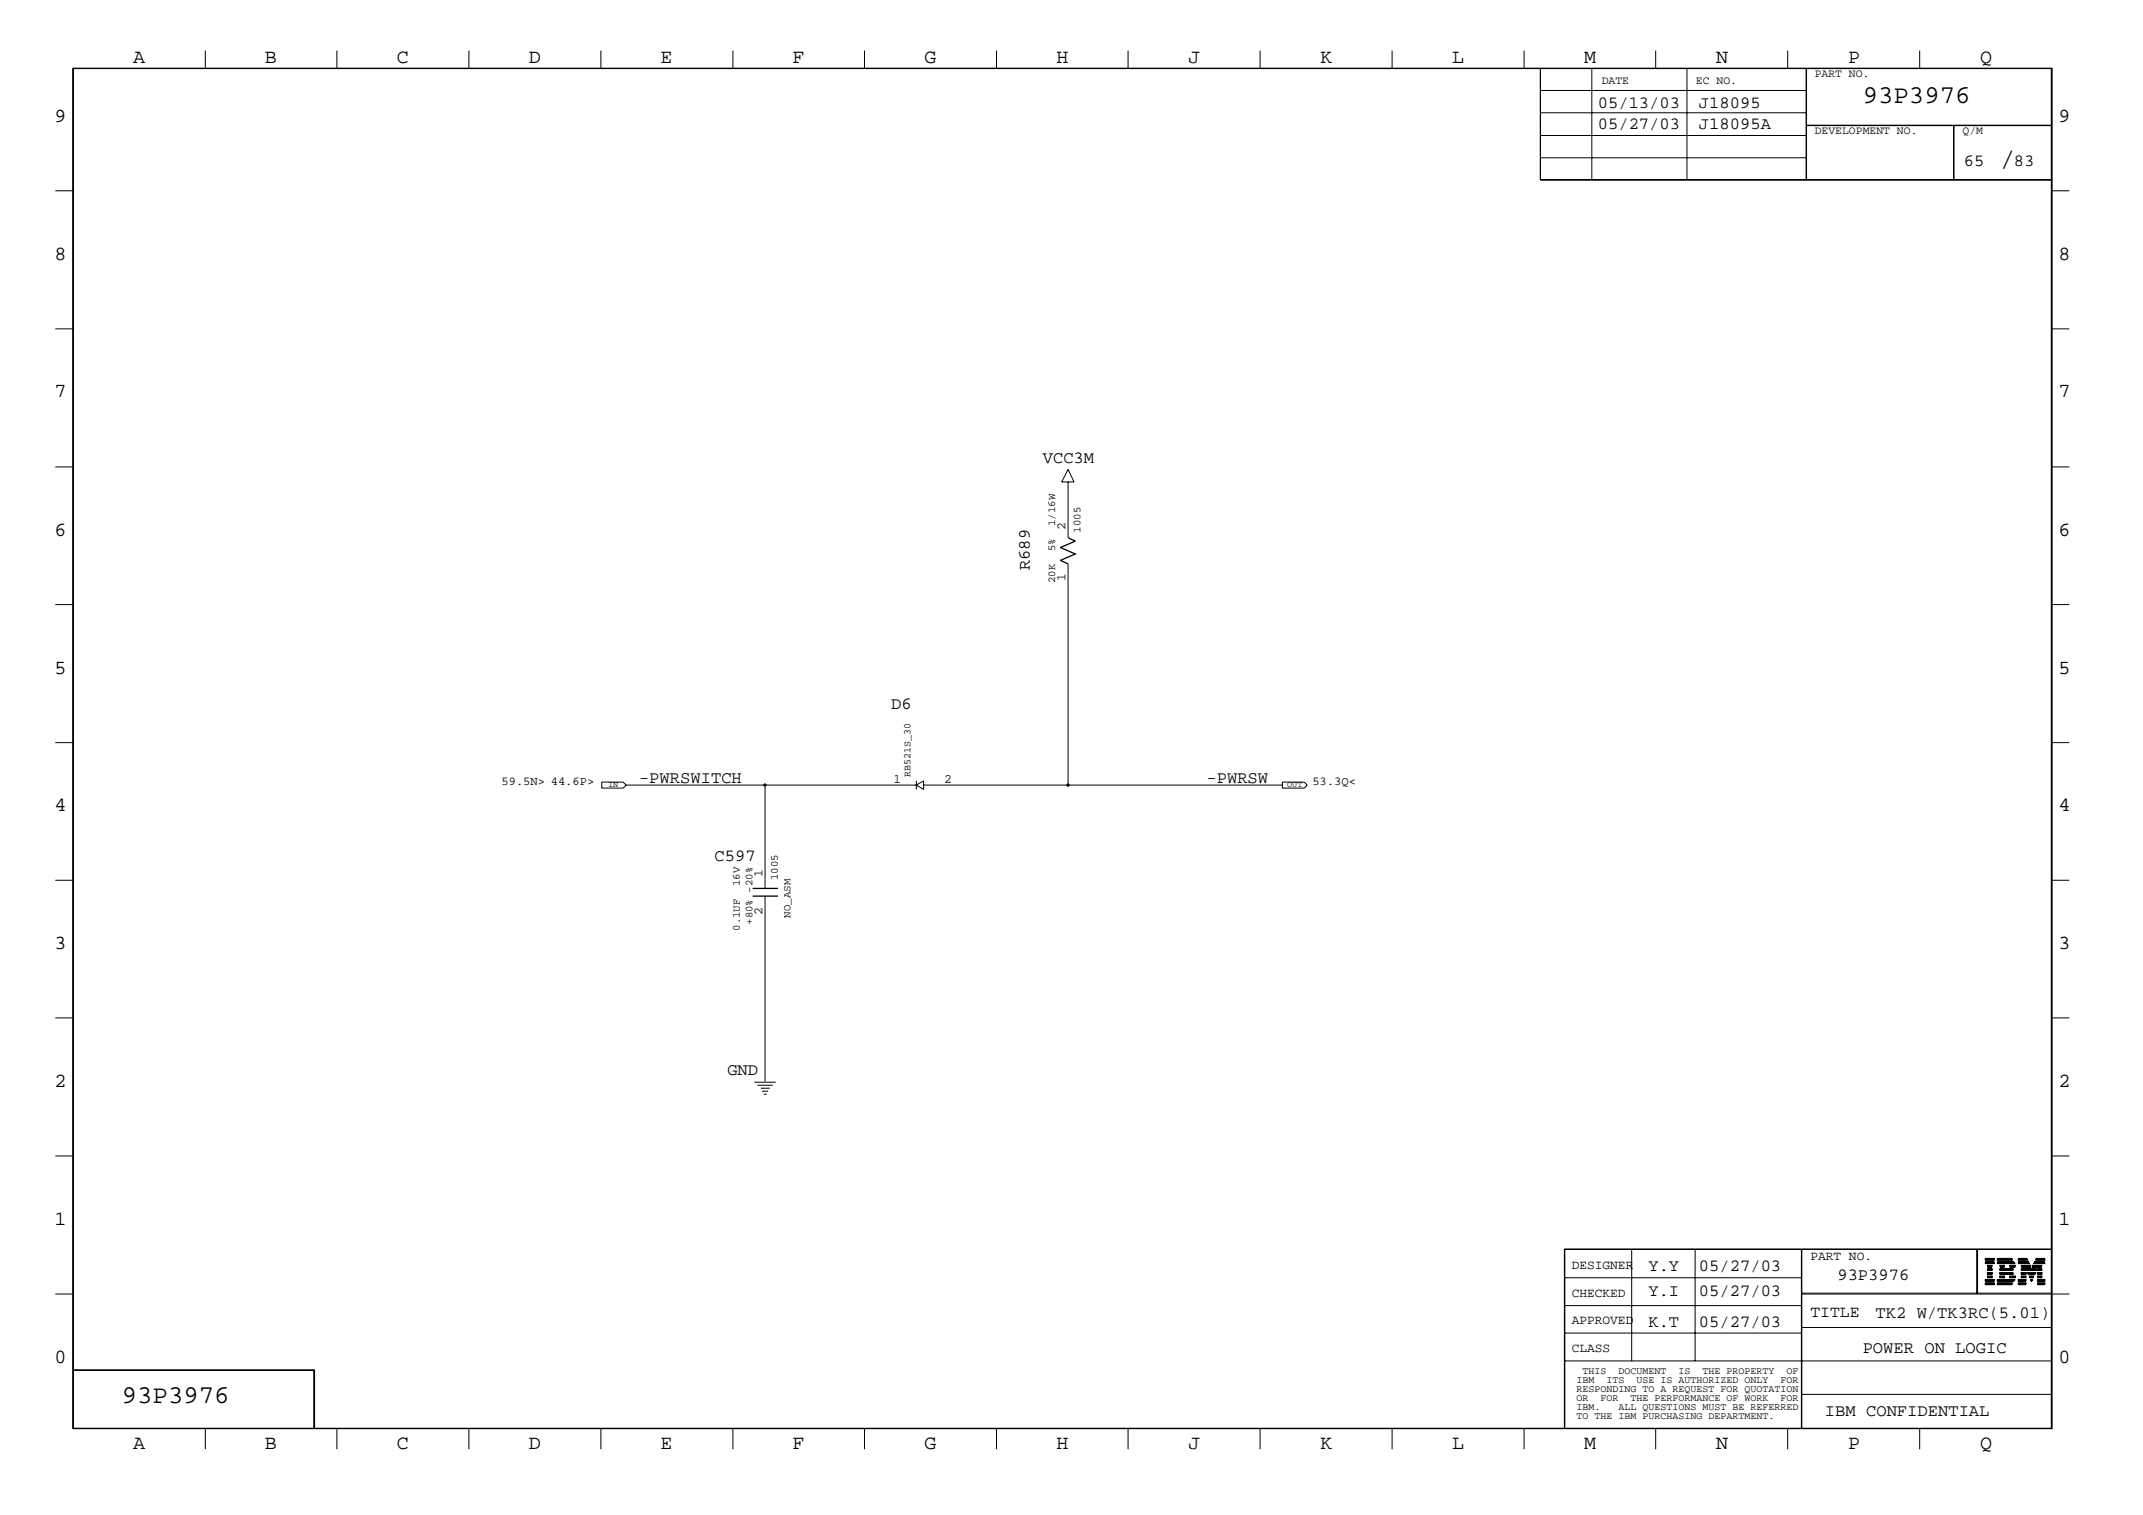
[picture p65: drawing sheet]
<svg xmlns="http://www.w3.org/2000/svg" width="423mm" height="299mm" viewBox="0 0 423 299" stroke-linecap="round" stroke-linejoin="round" font-family="sans-serif">
<defs><g id="words">
<text font-size="5.2" x="395.1" y="32.9">/</text>
<g font-size="5.1">
<text x="368" y="20.4">93P3976</text>
<text x="24" y="277.1">93P3976</text>
</g>
<g font-size="4">
<text x="26.3" y="12.4">A</text>
<text x="52.3" y="12.4">B</text>
<text x="78.4" y="12.4">C</text>
<text x="104.5" y="12.4">D</text>
<text x="130.5" y="12.4">E</text>
<text x="156.5" y="12.4">F</text>
<text x="182.6" y="12.4">G</text>
<text x="208.7" y="12.4">H</text>
<text x="234.8" y="12.4">J</text>
<text x="260.9" y="12.4">K</text>
<text x="286.9" y="12.4">L</text>
<text x="312.9" y="12.4">M</text>
<text x="339" y="12.4">N</text>
<text x="365.1" y="12.4">P</text>
<text x="391.2" y="12.4">Q</text>
<text x="10.8" y="24.1">9</text>
<text x="406.7" y="24.1">9</text>
<text x="10.8" y="51.3">8</text>
<text x="406.7" y="51.3">8</text>
<text x="10.8" y="78.5">7</text>
<text x="406.7" y="78.5">7</text>
<text x="10.8" y="105.8">6</text>
<text x="406.7" y="105.8">6</text>
<text x="10.8" y="133">5</text>
<text x="406.7" y="133">5</text>
<text x="10.8" y="160.2">4</text>
<text x="406.7" y="160.2">4</text>
<text x="10.8" y="187.4">3</text>
<text x="406.7" y="187.4">3</text>
<text x="10.8" y="214.6">2</text>
<text x="406.7" y="214.6">2</text>
<text x="10.8" y="241.9">1</text>
<text x="406.7" y="241.9">1</text>
<text x="10.8" y="269.1">0</text>
<text x="406.7" y="269.1">0</text>
<text x="26.3" y="286.2">A</text>
<text x="52.3" y="286.2">B</text>
<text x="78.4" y="286.2">C</text>
<text x="104.5" y="286.2">D</text>
<text x="130.5" y="286.2">E</text>
<text x="156.5" y="286.2">F</text>
<text x="182.6" y="286.2">G</text>
<text x="208.7" y="286.2">H</text>
<text x="234.8" y="286.2">J</text>
<text x="260.9" y="286.2">K</text>
<text x="286.9" y="286.2">L</text>
<text x="312.9" y="286.2">M</text>
<text x="339" y="286.2">N</text>
<text x="365.1" y="286.2">P</text>
<text x="391.2" y="286.2">Q</text>
</g>
<g font-size="3.4">
<text x="315.6" y="21.4">05/13/03</text>
<text x="335.6" y="21.4">J18095</text>
<text x="315.6" y="25.4">05/27/03</text>
<text x="335.6" y="25.4">J18095A</text>
<text x="387.9" y="32.9">65</text>
<text x="397.8" y="32.9">83</text>
<text x="206" y="91.4">VCC3M</text>
<text x="203.5" y="112.6" transform="rotate(-90 203.5 112.6)">R689</text>
<text x="176" y="140">D6</text>
<text x="126.2" y="154.5">-PWRSWITCH</text>
<text x="238.3" y="154.5">-PWRSW</text>
<text x="141.1" y="169.9">C597</text>
<text x="143.7" y="212.3">GND</text>
<text x="325.6" y="251">Y.Y</text>
<text x="335.6" y="251">05/27/03</text>
<text x="325.6" y="255.9">Y.I</text>
<text x="335.6" y="255.9">05/27/03</text>
<text x="363" y="252.7">93P3976</text>
<text x="325.6" y="262.1">K.T</text>
<text x="335.6" y="262.1">05/27/03</text>
<text x="370.5" y="260.2">TK2 W/TK3RC(5.01)</text>
<text x="368" y="267.1">POWER ON LOGIC</text>
<text x="360.5" y="279.7">IBM CONFIDENTIAL</text>
</g>
<text font-size="3.2" x="357.6" y="260">TITLE</text>
<g font-size="2.5">
<text x="210.5" y="104.6" transform="rotate(-90 210.5 104.6)">2</text>
<text x="210.5" y="114.6" transform="rotate(-90 210.5 114.6)">1</text>
<text x="176.5" y="154.5">1</text>
<text x="186.5" y="154.5">2</text>
<text x="150.6" y="173.2" transform="rotate(-90 150.6 173.2)">1</text>
<text x="150.6" y="180.7" transform="rotate(-90 150.6 180.7)">2</text>
<text x="310.5" y="250.5">DESIGNER</text>
<text x="357.6" y="248.8">PART NO.</text>
<text x="310.5" y="256">CHECKED</text>
<text x="310.5" y="261.5">APPROVED</text>
<text x="310.5" y="267">CLASS</text>
</g>
<g font-size="2.4">
<text x="99.1" y="155">59.5N&gt; 44.6P&gt;</text>
<text x="259.2" y="155">53.3Q&lt;</text>
</g>
<g font-size="2.3">
<text x="316.4" y="16.7">DATE</text>
<text x="335" y="16.7">EC NO.</text>
<text x="358.5" y="15.2">PART NO.</text>
<text x="358.5" y="26.5">DEVELOPMENT NO.</text>
<text x="387.7" y="26.5">Q/M</text>
</g>
<g font-size="2.1">
<text x="208.4" y="103.9" transform="rotate(-90 208.4 103.9)">1/16W</text>
<text x="213.4" y="105.2" transform="rotate(-90 213.4 105.2)">1005</text>
<text x="208.4" y="108.9" transform="rotate(-90 208.4 108.9)">5%</text>
<text x="208.4" y="115.1" transform="rotate(-90 208.4 115.1)">20K</text>
<text x="153.7" y="173.8" transform="rotate(-90 153.7 173.8)">1005</text>
<text x="146.1" y="175" transform="rotate(-90 146.1 175)">16V</text>
<text x="146.1" y="183.8" transform="rotate(-90 146.1 183.8)">0.1UF</text>
<text x="148.7" y="182.6" transform="rotate(-90 148.7 182.6)">+80% -20%</text>
<text x="156.1" y="181.2" transform="rotate(-90 156.1 181.2)">NO_ASM</text>
</g>
<g font-size="2">
<text x="179.8" y="153.5" transform="rotate(-90 179.8 153.5)">RB521S_30</text>
<text x="311.4" y="273.1">IBM</text>
<text x="311.4" y="274.9">RESPONDING TO A REQUEST FOR QUOTATION</text>
<text x="312.6" y="271.4">THIS</text>
<text x="317.3" y="273.1">ITS</text>
<text x="319.7" y="271.4">DOCUMENT</text>
<text x="323.3" y="273.1">USE IS AUTHORIZED ONLY</text>
<text x="331.6" y="271.4">IS</text>
<text x="336.3" y="271.4">THE PROPERTY</text>
<text x="351.7" y="273.1">FOR</text>
<text x="352.9" y="271.4">OF</text>
<text x="311.4" y="276.7">OR</text>
<text x="311.4" y="278.5">IBM.</text>
<text x="311.4" y="280.2">TO THE IBM PURCHASING DEPARTMENT.</text>
<text x="316.1" y="276.7">FOR</text>
<text x="319.7" y="278.5">ALL QUESTIONS MUST BE REFERRED</text>
<text x="322.1" y="276.7">THE PERFORMANCE OF WORK</text>
<text x="351.7" y="276.7">FOR</text>
</g>
<g font-size="1.7">
<text x="120.1" y="155.4">IN</text>
<text x="254.3" y="155.4">OUT</text>
</g>
</g></defs>
<g fill="none" stroke="#000" stroke-width=".2">
<path d="M14.4 13.5h391v268.6h-391zM14.5 13.5h390.7v268.5h-390.7zM40.6 10v3.5M66.5 10v3.5M92.6 10v3.5M118.7 10v3.5M144.8 10v3.5M170.8 10v3.5M196.8 10v3.5M222.8 10v3.5M248.9 10v3.5M275 10v3.5"/>
<path d="M301.1 10v3.5M304.3 13.5v22.1h101.1M304.3 17.9h52.5M314.5 13.5v22.1M327.1 10v3.5M333.2 13.5v22.1M353.1 10v3.5M356.8 13.5v22.1M356.9 13.5v22.1M379.2 10v3.5M10.9 37.7h3.5M304.3 35.5h101.1"/>
<path d="M304.3 31.2h52.5M304.3 26.8h52.5M304.3 22.3h52.5M356.8 24.8h48.6M356.8 24.7h48.6M385.9 24.8v10.8M386 24.8v10.8M405.4 37.7h3.4M10.9 64.9h3.5M405.4 64.9h3.4M10.9 92.2h3.5M211 92.7l1.2 2.5h-2.5z"/>
<path d="M211 95.2v11M405.4 92.2h3.4M10.9 119.4h3.5M211 111.3v43.7h-28.5M405.4 119.4h3.4M10.9 146.6h3.5M118.9 154.4h4.2l.6 .6-.6 .6h-4.2zM123.7 155h57.3M151.1 155v20.4M181 155l1.5-.8v1.7zM181 154.2v1.7M211 155h42.3"/>
<path d="M253.3 154.4h4.3l.6 .6-.6 .6h-4.3zM405.4 146.6h3.4M10.9 173.8h3.5M151.1 177v36.5M405.4 173.8h3.4M10.9 201h3.5M149 213.7h4.2M149.6 214.3h3.1M150.3 214.9h1.8M150.5 215.5h1.2M150.9 216.1h.6M405.4 201h3.4"/>
<path d="M10.9 228.3h3.5M405.4 228.3h3.4M10.9 255.5h3.5M309 246.7h96.4M309 257.8h46.9M309 252.3h46.9M309.1 246.6v35.4M322.3 246.6v22.1M334.9 246.6v22.1M355.9 246.6v35.4M355.9 255.4h49.5M355.9 255.5h52.9"/>
<path d="M390.5 246.6v8.9M390.7 246.6v8.9M392.2 253.5l1.8 .1zM392.2 253.3l1.8 .1zM392.2 252.8l1.8 .1zM392.2 252.6l1.8 .1zM392.2 249.4l1.8 .1zM392.2 248.8h1.8zM392.2 248.6l1.8 .1zM392.2 253.7h1.8h-1.8M392.2 253h1.8h-1.8M392.2 249.3h1.8h-1.8"/>
<path d="M392.2 249.2h1.8h-1.8M392.2 248.5h1.8h-1.8M392.6 252.2l.9 .1zM392.6 252l.9 .1zM392.6 251.5l.9 .1zM392.6 251.4l.9 .1zM392.6 251.3l.9 .1zM392.6 250.7l.9 .1zM392.6 250.5l.9 .1zM392.6 249.9h.9zM392.6 252.1h.9h-.9M392.6 250.9h.9h-.9"/>
<path d="M392.6 250.2h.9h-.9M392.6 250h.9h-.9M394.5 253.5l3 .1zM394.5 253.3l3 .1zM394.5 248.8h3zM394.5 248.6l3 .1zM394.5 252.8l3.4 .1zM394.5 252.6l3.5 .1zM394.5 249.4l3.5 .1zM394.5 253.7h2.9h-2.9M394.5 248.5h2.9h-2.9M394.5 253h3.3h-3.3"/>
<path d="M394.5 249.3h3.4h-3.4M394.5 249.2h3.3h-3.3M395.1 251.5l2.6 .1zM395.1 251.4l2.6 .1zM395.1 251.3l2.4 .1zM395.1 250.7l2.6 .1zM395.1 250.5l2.6 .1zM395.1 252.2l.9 .1zM395.1 252l.9 .1zM395.1 249.9h.9zM395.1 250.9h2.4h-2.4M395.1 252.1h.9h-.9"/>
<path d="M395.1 250.2h.9h-.9M395.1 250h.9h-.9M397 252.2l1.1 .1zM397 252l1.1 .1zM397 249.9h1.1zM397 252.1h1.1h-1.1M397 250.2h1.1h-1.1M397 250h1.1h-1.1M398.7 253.5l1.5 .1zM398.7 253.3l1.5 .1zM398.7 252.8l1.5 .1zM398.7 252.6l1.5 .1z"/>
<path d="M398.7 249.4l2.2 .1zM398.7 248.8h1.9zM398.7 248.6l1.8 .1zM398.7 253.7h1.5h-1.5M398.7 253h1.5h-1.5M398.7 249.3h2.1h-2.1M398.7 249.2h2.1h-2.1M398.7 248.5h1.7h-1.7M399.3 252.2l.9 .1zM399.3 252l.9 .1zM399.3 251.5l.9 .1zM399.3 251.4l.9 .1z"/>
<path d="M399.3 251.3l.9 .1zM399.3 250.7l.9 .1zM399.3 250.5l.9 .1zM399.3 249.9h1.9zM399.3 252.1h.9h-.9M399.3 250.9h.9h-.9M399.3 250.2h1.9h-1.9M399.3 250h1.9h-1.9M400.3 250.5l2 .1zM400.4 250.7l1.9 .1zM400.4 250.9h1.9h-1.9M400.6 251.4l1.5 .1z"/>
<path d="M400.6 251.3l1.6 .1zM400.6 251.5l1.4 .1zM400.9 252l.8 .1zM400.9 252.1h.8h-.8M401 252.2l.7 .1zM401.2 252.8l.3 .1zM401.2 252.6l.3 .1zM401.2 253h.2h-.2M401.4 250.2h2h-2M401.5 249.9h1.9zM401.5 250h1.9h-1.9M401.7 249.4l2.2 .1z"/>
<path d="M401.8 249.3h2.1h-2.1M401.8 249.2h2.1h-2.1M402.2 248.8h1.7zM402.2 248.6l1.7 .1zM402.3 248.5h1.6h-1.6M402.5 253.5l1.4 .1zM402.5 253.3l1.4 .1zM402.5 252.8l1.4 .1zM402.5 252.6l1.4 .1zM402.5 252.2l.9 .1zM402.5 252l.9 .1zM402.5 251.5l.9 .1z"/>
<path d="M402.5 251.4l.9 .1zM402.5 251.3l.9 .1zM402.5 250.7l.9 .1zM402.5 250.5l.9 .1zM402.5 253.7h1.4h-1.4M402.5 253h1.4h-1.4M402.5 252.1h.9h-.9M402.5 250.9h.9h-.9M405.4 246.6h-96.4v35.4M14.4 270.5h47.7v11.5M14.4 270.6h47.7M62 270.5v11.5"/>
<path d="M309 268.7h96.4M309 263.2h46.9M355.9 275.3h49.5M355.9 262.1h49.5M40.6 282v4.2M66.5 282v4.2M92.6 282v4.2M118.7 282v4.2M144.8 282v4.2M170.8 282v4.2M196.8 282v4.2M222.8 282v4.2"/>
<path d="M248.9 282v4.2M275 282v4.2M301.1 282v4.2M327.1 282v4.2M353.1 282v4.2M379.2 282v4.2"/>
</g>
<path d="M211 106.2l1.4 .6-2.9 1.3 2.9 1.3-2.9 1.3 1.5 .6M148.7 175.4h5M148.7 177h5" fill="none" stroke="#000" stroke-width=".25"/>
<g fill="#000">
<circle cx="151.1" cy="155" r=".34"/>
<circle cx="211" cy="155" r=".34"/>
</g>
<use href="#words"/>
</svg>
